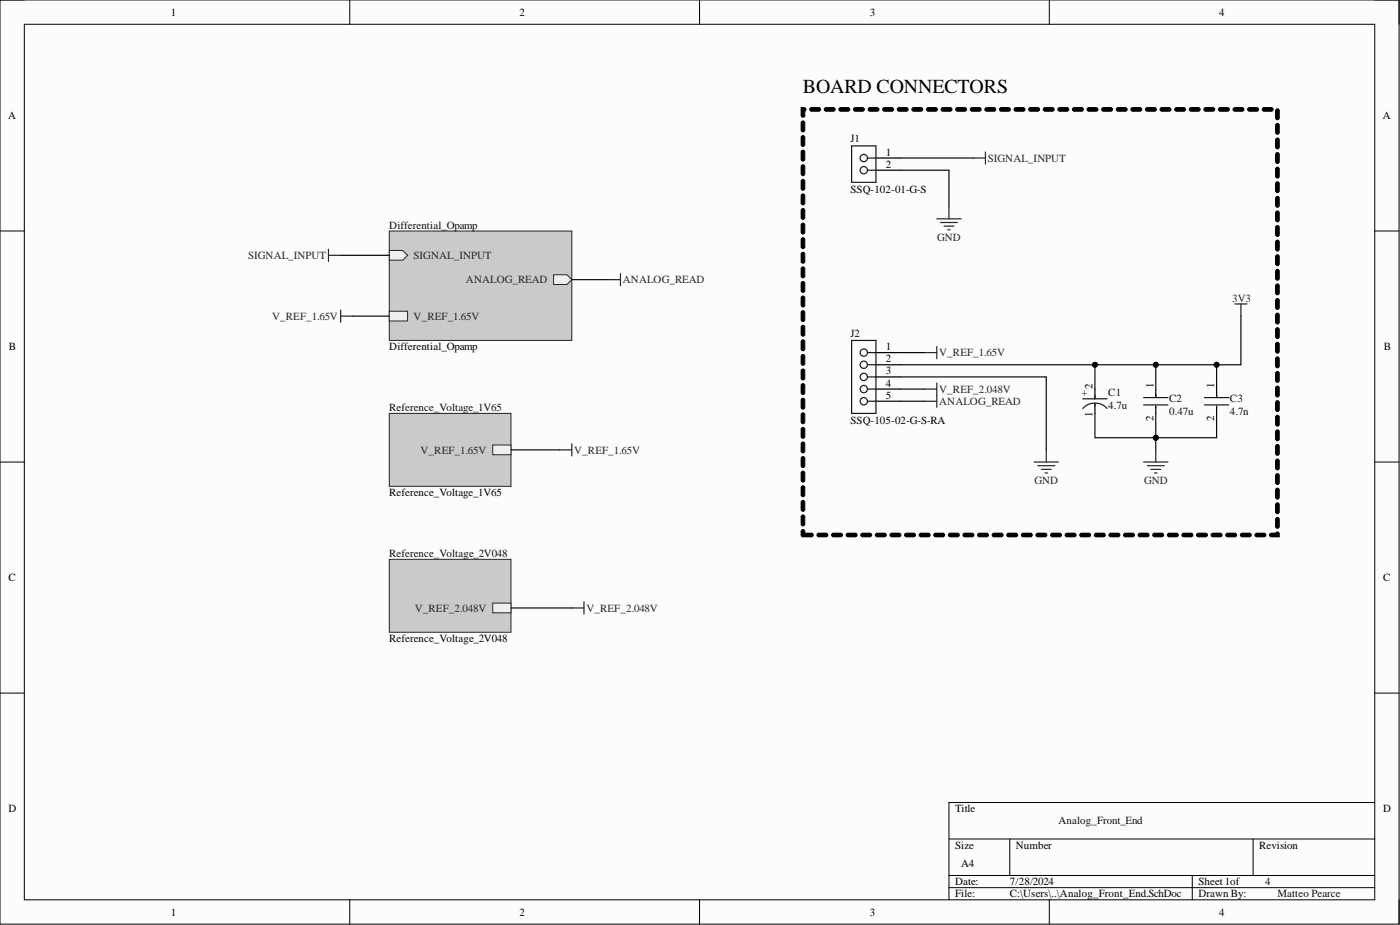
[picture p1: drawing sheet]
<svg xmlns="http://www.w3.org/2000/svg" width="292mm" height="193mm" viewBox="0 0 292 193" stroke-linecap="round" stroke-linejoin="round" font-family="sans-serif">
<defs><g id="words">
<text font-size="4.1" x="167.5" y="19.4">BOARD CONNECTORS</text>
<g font-size="2.3">
<text x="35.6" y="3.3">1</text>
<text x="108.4" y="3.3">2</text>
<text x="181.5" y="3.3">3</text>
<text x="254.3" y="3.3">4</text>
<text x="1.7" y="24.9">A</text>
<text x="288.5" y="24.9">A</text>
<text x="184.8" y="32.5">1</text>
<text x="184.8" y="35">2</text>
<text x="177.4" y="40.3">SSQ-102-01-G-S</text>
<text x="1.9" y="73.1">B</text>
<text x="81.2" y="73.1">Differential_Opamp</text>
<text x="184.8" y="73.1">1</text>
<text x="184.8" y="75.6">2</text>
<text x="288.7" y="73.1">B</text>
<text x="184.8" y="78.1">3</text>
<text x="184.8" y="83.2">5</text>
<text x="184.8" y="80.7">4</text>
<text x="227.9" y="81.2" transform="rotate(-90 227.9 81.2)">2</text>
<text x="240.6" y="80.9" transform="rotate(-90 240.6 80.9)">1</text>
<text x="253.3" y="80.9" transform="rotate(-90 253.3 80.9)">1</text>
<text x="177.4" y="88.5">SSQ-105-02-G-S-RA</text>
<text x="227.9" y="87.1" transform="rotate(-90 227.9 87.1)">1</text>
<text x="240.6" y="87.8" transform="rotate(-90 240.6 87.8)">2</text>
<text x="253.3" y="87.8" transform="rotate(-90 253.3 87.8)">2</text>
<text x="81.2" y="103.5">Reference_Voltage_1V65</text>
<text x="1.8" y="121.3">C</text>
<text x="288.6" y="121.3">C</text>
<text x="81.2" y="133.9">Reference_Voltage_2V048</text>
<text x="1.8" y="169.4">D</text>
<text x="199.3" y="169.4">Title</text>
<text x="288.6" y="169.4">D</text>
<text x="199.3" y="177.1">Size</text>
<text x="212" y="177.1">Number</text>
<text x="262.7" y="177.1">Revision</text>
<text x="199.3" y="184.7">Date:</text>
<text x="200.5" y="180.9">A4</text>
<text x="210.7" y="184.7">7/28/2024</text>
<text x="250" y="184.7">Sheet1of</text>
<text x="35.6" y="191">1</text>
<text x="108.4" y="191">2</text>
<text x="181.5" y="191">3</text>
<text x="199.3" y="187.2">File:</text>
<text x="210.7" y="187.2">C:\Users\..\Analog_Front_End.SchDoc</text>
<text x="250" y="187.2">Drawn By:</text>
<text x="254.3" y="191">4</text>
</g>
<g font-size="2.3" fill="#0e0e0e">
<text x="177.4" y="29.7">J1</text>
<text x="81.2" y="47.7">Differential_Opamp</text>
<text x="177.4" y="70.3">J2</text>
<text x="225.7" y="82.7">+</text>
<text x="231.2" y="82.7">C1</text>
<text x="243.9" y="84">C2</text>
<text x="256.6" y="84">C3</text>
<text x="81.2" y="85.7">Reference_Voltage_1V65</text>
<text x="231.2" y="85.2">4.7u</text>
<text x="243.9" y="86.5">0.47u</text>
<text x="256.6" y="86.5">4.7n</text>
<text x="81.2" y="116.2">Reference_Voltage_2V048</text>
<text x="220.8" y="172">Analog_Front_End</text>
<text x="264" y="184.7">4</text>
<text x="266.5" y="187.2">Matteo Pearce</text>
</g>
<g font-size="2.3" fill="#262626">
<text x="206.1" y="33.7">SIGNAL_INPUT</text>
<text x="195.5" y="50.2">GND</text>
<text x="51.8" y="54">SIGNAL_INPUT</text>
<text x="86.3" y="54">SIGNAL_INPUT</text>
<text x="97.2" y="59.1">ANALOG_READ</text>
<text x="130" y="59.1">ANALOG_READ</text>
<text x="257" y="62.9">3V3</text>
<text x="56.8" y="66.7">V_REF_1.65V</text>
<text x="86.3" y="66.7">V_REF_1.65V</text>
<text x="196" y="74.3">V_REF_1.65V</text>
<text x="196" y="81.9">V_REF_2.048V</text>
<text x="196" y="84.5">ANALOG_READ</text>
<text x="87.7" y="94.6">V_REF_1.65V</text>
<text x="119.8" y="94.6">V_REF_1.65V</text>
<text x="215.8" y="101">GND</text>
<text x="238.7" y="101">GND</text>
<text x="86.6" y="127.6">V_REF_2.048V</text>
<text x="122.3" y="127.6">V_REF_2.048V</text>
</g>
</g></defs>
<path d="M0 0h291.9v192.8h-291.9z" fill-rule="evenodd" fill="#fcfcfc"/>
<path d="M0 0h291.9v192.8h-291.9z" fill="none" stroke="#000" stroke-width=".21"/>
<path d="M5.1 5.1h281.7v182.6h-281.7z" fill-rule="evenodd" fill="#fcfcfc"/>
<g fill="none" stroke="#000" stroke-width=".21">
<path d="M0 0h5.1M73 0v5.1M146 0v5.1M218.9 0v5.1M286.8 0h5.1v5.1M5.1 5.1h281.7v182.6h-281.7zM0 48.2h5.1M286.8 48.2h5.1M0 96.4h5.1M286.8 96.4h5.1M0 144.6h5.1M286.8 144.6h5.1"/>
<path d="M198 175h88.8M210.7 175v7.6M261.4 175v7.6M286.8 167.4h-88.8v20.3M73 187.7v5.1M146 187.7v5.1M198 182.6h88.8M198 185.2h88.8M218.9 187.7v5.1M248.8 182.6v5.1M291.9 187.7v5.1"/>
</g>
<path d="M81.2 86.2h25.4v15.3h-25.4z" fill-rule="evenodd" fill="#cacaca"/>
<path d="M81.2 86.2h25.4v15.3h-25.4z" fill="none" stroke="#262626" stroke-width=".21"/>
<path d="M102.8 92.8h3.8v2.1h-3.8z" fill-rule="evenodd" fill="#f0f0f0"/>
<path d="M102.8 92.8h3.8v2.1h-3.8z" fill="none" stroke="#262626" stroke-width=".21"/>
<path d="M81.2 116.7h25.4v15.2h-25.4z" fill-rule="evenodd" fill="#cacaca"/>
<path d="M81.2 116.7h25.4v15.2h-25.4z" fill="none" stroke="#262626" stroke-width=".21"/>
<path d="M102.8 125.8h3.8v2h-3.8z" fill-rule="evenodd" fill="#f0f0f0"/>
<path d="M102.8 125.8h3.8v2h-3.8z" fill="none" stroke="#262626" stroke-width=".21"/>
<path d="M81.2 48.2h38.1v22.8h-38.1z" fill-rule="evenodd" fill="#cacaca"/>
<path d="M81.2 48.2h38.1v22.8h-38.1z" fill="none" stroke="#262626" stroke-width=".21"/>
<path d="M115.5 57.3h2.8l1 1-1 1.1h-2.8z" fill-rule="evenodd" fill="#f0f0f0"/>
<path d="M115.5 57.3h2.8l1 1-1 1.1h-2.8z" fill="none" stroke="#262626" stroke-width=".21"/>
<path d="M81.2 52.2h2.8l1 1.1-1 1h-2.8z" fill-rule="evenodd" fill="#f0f0f0"/>
<path d="M81.2 52.2h2.8l1 1.1-1 1h-2.8z" fill="none" stroke="#262626" stroke-width=".21"/>
<path d="M81.2 64.9h3.8v2.1h-3.8z" fill-rule="evenodd" fill="#f0f0f0"/>
<path d="M81.2 64.9h3.8v2.1h-3.8z" fill="none" stroke="#262626" stroke-width=".21"/>
<g fill="none" stroke="#000" stroke-width=".25">
<path d="M182.8 33h5M182.8 35.5h5M182.8 73.6h5M182.8 78.6h5M182.8 76.1h5M182.8 83.7h5M182.8 81.2h5M228.5 81.2v2M228.5 84.2v2M241.1 81.2v1.7M241.1 84.7v1.5M253.8 81.2v1.7"/>
<path d="M253.8 84.7v1.5"/>
</g>
<g fill="none" stroke="#1c1c1c" stroke-width=".25">
<path d="M177.7 30.4h5.1v7.6h-5.1zM181 35.5h1.8M181 33h1.8M177.7 71h5.1v15.2h-5.1zM181 76.1h1.8M181 78.6h1.8M181 73.6h1.8M181 81.2h1.8M181 83.7h1.8M225.9 85.2a3.4 3.4 0 0 1 5.1 0M225.9 83.2h5.1M228.5 82.4v.8"/>
<path d="M228.5 84.2v.5M238.6 82.9h5.1M238.6 84.5h5.1M241.1 82.2v.7M241.1 84.7v.3M251.3 82.9h5.1M251.3 84.5h5.1M253.8 82.2v.7M253.8 84.7v.3"/>
<circle cx="180.2" cy="33" r=".76"/>
<circle cx="180.2" cy="35.5" r=".76"/>
<circle cx="180.2" cy="78.6" r=".76"/>
<circle cx="180.2" cy="76.1" r=".76"/>
<circle cx="180.2" cy="73.6" r=".76"/>
<circle cx="180.2" cy="83.7" r=".76"/>
<circle cx="180.2" cy="81.2" r=".76"/>
</g>
<g fill="none" stroke="#262626" stroke-width=".25">
<path d="M203.1 33h2.5M205.6 31.7v2.5M68.5 52v2.5M68.5 53.3h2.6M126.9 58.3h2.6M129.5 57.1v2.5M195.5 45.7h5M196.2 46.4h3.6M197 47.2h2M197.7 47.9h.5M198 43.1v2.6M71.1 64.7v2.5"/>
<path d="M71.1 65.9h2.5M192.9 73.6h2.6M195.5 72.3v2.5M195.5 79.9v5.1M257.6 63.4h2.6M258.9 63.4v2.5M116.8 93.9h2.5M119.3 92.6v2.5M192.9 81.2h2.6M192.9 83.7h2.6M215.8 96.4h5M216.5 97.2h3.6"/>
<path d="M217.3 97.9h2M218 98.7h.6M218.3 93.9v2.5M238.6 96.4h5.1M239.4 97.2h3.5M240.1 97.9h2.1M240.9 98.7h.5M241.1 93.9v2.5M119.3 126.8h2.5M121.8 125.6v2.5"/>
</g>
<path d="M167.2 110.7a.38 .38 0 0 1 .4-.2 .38 .38 0 0 1 .3 .3v.8a.38 .38 0 0 1-.4 .4 .38 .38 0 0 1-.4-.4zM167.2 107.6a.38 .38 0 0 1 .4-.2 .38 .38 0 0 1 .3 .4v1.5a.38 .38 0 0 1-.4 .4 .38 .38 0 0 1-.4-.4zM167.2 104.6a.38 .38 0 0 1 .4-.2 .38 .38 0 0 1 .3 .4v1.5a.38 .38 0 0 1-.4 .4 .38 .38 0 0 1-.4-.4zM167.2 101.5a.38 .38 0 0 1 .4-.2 .38 .38 0 0 1 .3 .4v1.5a.38 .38 0 0 1-.4 .4 .38 .38 0 0 1-.4-.4zM167.2 98.5a.38 .38 0 0 1 .4-.2 .38 .38 0 0 1 .3 .4v1.5a.38 .38 0 0 1-.4 .4 .38 .38 0 0 1-.4-.4zM167.2 95.4a.38 .38 0 0 1 .4-.1 .38 .38 0 0 1 .3 .3v1.6a.38 .38 0 0 1-.4 .3 .38 .38 0 0 1-.4-.3zM167.2 92.4a.38 .38 0 0 1 .4-.2 .38 .38 0 0 1 .3 .4v1.5a.38 .38 0 0 1-.4 .4 .38 .38 0 0 1-.4-.4zM167.2 89.4a.38 .38 0 0 1 .4-.2 .38 .38 0 0 1 .3 .3v1.6a.38 .38 0 0 1-.4 .3 .38 .38 0 0 1-.4-.3zM167.2 86.3a.38 .38 0 0 1 .4-.2 .38 .38 0 0 1 .3 .4v1.5a.38 .38 0 0 1-.4 .4 .38 .38 0 0 1-.4-.4zM167.2 83.3a.38 .38 0 0 1 .4-.2 .38 .38 0 0 1 .3 .4v1.5a.38 .38 0 0 1-.4 .4 .38 .38 0 0 1-.4-.4zM167.2 80.2a.38 .38 0 0 1 .4-.2 .38 .38 0 0 1 .3 .4v1.5a.38 .38 0 0 1-.4 .4 .38 .38 0 0 1-.4-.4zM167.2 77.2a.38 .38 0 0 1 .4-.2 .38 .38 0 0 1 .3 .4v1.5a.38 .38 0 0 1-.4 .4 .38 .38 0 0 1-.4-.4zM167.2 74.1a.38 .38 0 0 1 .4-.1 .38 .38 0 0 1 .3 .3v1.5a.38 .38 0 0 1-.4 .4 .38 .38 0 0 1-.4-.4zM167.2 71.1a.38 .38 0 0 1 .4-.2 .38 .38 0 0 1 .3 .4v1.5a.38 .38 0 0 1-.4 .4 .38 .38 0 0 1-.4-.4zM167.2 68a.38 .38 0 0 1 .4-.1 .38 .38 0 0 1 .3 .3v1.6a.38 .38 0 0 1-.4 .3 .38 .38 0 0 1-.4-.3zM167.2 65a.38 .38 0 0 1 .4-.2 .38 .38 0 0 1 .3 .4v1.5a.38 .38 0 0 1-.4 .4 .38 .38 0 0 1-.4-.4zM167.2 62a.38 .38 0 0 1 .4-.2 .38 .38 0 0 1 .3 .3v1.6a.38 .38 0 0 1-.4 .3 .38 .38 0 0 1-.4-.3zM167.2 58.9a.38 .38 0 0 1 .4-.2 .38 .38 0 0 1 .3 .4v1.5a.38 .38 0 0 1-.4 .4 .38 .38 0 0 1-.4-.4zM167.2 55.9a.38 .38 0 0 1 .4-.2 .38 .38 0 0 1 .3 .4v1.5a.38 .38 0 0 1-.4 .4 .38 .38 0 0 1-.4-.4zM167.2 52.8a.38 .38 0 0 1 .4-.2 .38 .38 0 0 1 .3 .4v1.5a.38 .38 0 0 1-.4 .4 .38 .38 0 0 1-.4-.4zM167.2 49.8a.38 .38 0 0 1 .4-.2 .38 .38 0 0 1 .3 .4v1.5a.38 .38 0 0 1-.4 .4 .38 .38 0 0 1-.4-.4zM167.2 46.7a.38 .38 0 0 1 .4-.1 .38 .38 0 0 1 .3 .3v1.5a.38 .38 0 0 1-.4 .4 .38 .38 0 0 1-.4-.4zM167.2 43.7a.38 .38 0 0 1 .4-.2 .38 .38 0 0 1 .3 .4v1.5a.38 .38 0 0 1-.4 .4 .38 .38 0 0 1-.4-.4zM167.2 40.6a.38 .38 0 0 1 .4-.1 .38 .38 0 0 1 .3 .3v1.6a.38 .38 0 0 1-.4 .3 .38 .38 0 0 1-.4-.3zM167.2 37.6a.38 .38 0 0 1 .4-.2 .38 .38 0 0 1 .3 .4v1.5a.38 .38 0 0 1-.4 .4 .38 .38 0 0 1-.4-.4zM167.2 34.6a.38 .38 0 0 1 .4-.2 .38 .38 0 0 1 .3 .3v1.6a.38 .38 0 0 1-.4 .3 .38 .38 0 0 1-.4-.3zM167.2 31.5a.38 .38 0 0 1 .4-.2 .38 .38 0 0 1 .3 .4v1.5a.38 .38 0 0 1-.4 .4 .38 .38 0 0 1-.4-.4zM167.2 28.5a.38 .38 0 0 1 .4-.2 .38 .38 0 0 1 .3 .4v1.5a.38 .38 0 0 1-.4 .4 .38 .38 0 0 1-.4-.4zM167.2 25.4a.38 .38 0 0 1 .4-.2 .38 .38 0 0 1 .3 .4v1.5a.38 .38 0 0 1-.4 .4 .38 .38 0 0 1-.4-.4zM167.1 22.4h.7a.38 .38 0 0 1 .4 .4 .38 .38 0 0 1-.4 .4h-.3l.4-.4v1.3a.38 .38 0 0 1-.4 .4 .38 .38 0 0 1-.4-.4zM169 22.6l.3-.2h1.5a.38 .38 0 0 1 .4 .4 .38 .38 0 0 1-.4 .4h-1.5a.38 .38 0 0 1-.3-.6zM172 22.6l.4-.2h1.5a.38 .38 0 0 1 .4 .4 .38 .38 0 0 1-.4 .4h-1.5a.38 .38 0 0 1-.4-.6zM175.1 22.6l.3-.2h1.5a.38 .38 0 0 1 .4 .4 .38 .38 0 0 1-.4 .4h-1.5a.38 .38 0 0 1-.3-.6zM178.1 22.6l.3-.2h1.6a.38 .38 0 0 1 .3 .4 .38 .38 0 0 1-.3 .4h-1.6a.38 .38 0 0 1-.3-.6zM181.2 22.6l.3-.2h1.5a.38 .38 0 0 1 .4 .4 .38 .38 0 0 1-.4 .4h-1.5a.38 .38 0 0 1-.3-.6zM184.2 22.6l.3-.2h1.6a.38 .38 0 0 1 .3 .4 .38 .38 0 0 1-.3 .4h-1.6a.38 .38 0 0 1-.3-.6zM187.3 22.6l.3-.2h1.5a.38 .38 0 0 1 .4 .4 .38 .38 0 0 1-.4 .4h-1.5a.38 .38 0 0 1-.3-.6zM190.3 22.6l.3-.2h1.6a.38 .38 0 0 1 .3 .4 .38 .38 0 0 1-.3 .4h-1.6a.38 .38 0 0 1-.3-.6zM193.3 22.6l.4-.2h1.5a.38 .38 0 0 1 .4 .4 .38 .38 0 0 1-.4 .4h-1.5a.38 .38 0 0 1-.4-.6zM196.4 22.6l.3-.2h1.5a.38 .38 0 0 1 .4 .4 .38 .38 0 0 1-.4 .4h-1.5a.38 .38 0 0 1-.3-.6zM199.4 22.6l.4-.2h1.5a.38 .38 0 0 1 .4 .4 .38 .38 0 0 1-.4 .4h-1.5a.38 .38 0 0 1-.4-.6zM202.5 22.6l.3-.2h1.5a.38 .38 0 0 1 .4 .4 .38 .38 0 0 1-.4 .4h-1.5a.38 .38 0 0 1-.3-.6zM205.5 22.6l.4-.2h1.5a.38 .38 0 0 1 .4 .4 .38 .38 0 0 1-.4 .4h-1.5a.38 .38 0 0 1-.4-.6zM208.6 22.6l.3-.2h1.5a.38 .38 0 0 1 .4 .4 .38 .38 0 0 1-.4 .4h-1.5a.38 .38 0 0 1-.3-.6zM211.6 22.6l.4-.2h1.5a.38 .38 0 0 1 .4 .4 .38 .38 0 0 1-.4 .4h-1.5a.38 .38 0 0 1-.4-.6zM214.7 22.6l.3-.2h1.5a.38 .38 0 0 1 .4 .4 .38 .38 0 0 1-.4 .4h-1.5a.38 .38 0 0 1-.3-.6zM217.7 22.6l.3-.2h1.6a.38 .38 0 0 1 .3 .4 .38 .38 0 0 1-.3 .4h-1.6a.38 .38 0 0 1-.3-.6zM220.8 22.6l.3-.2h1.5a.38 .38 0 0 1 .4 .4 .38 .38 0 0 1-.4 .4h-1.5a.38 .38 0 0 1-.3-.6zM223.8 22.6l.3-.2h1.6a.38 .38 0 0 1 .3 .4 .38 .38 0 0 1-.3 .4h-1.6a.38 .38 0 0 1-.3-.6zM226.9 22.6l.3-.2h1.5a.38 .38 0 0 1 .4 .4 .38 .38 0 0 1-.4 .4h-1.5a.38 .38 0 0 1-.3-.6zM229.9 22.6l.3-.2h1.6a.38 .38 0 0 1 .3 .4 .38 .38 0 0 1-.3 .4h-1.6a.38 .38 0 0 1-.3-.6zM232.9 22.6l.4-.2h1.5a.38 .38 0 0 1 .4 .4 .38 .38 0 0 1-.4 .4h-1.5a.38 .38 0 0 1-.4-.6zM236 22.6l.3-.2h1.5a.38 .38 0 0 1 .4 .4 .38 .38 0 0 1-.4 .4h-1.5a.38 .38 0 0 1-.3-.6zM239 22.6l.4-.2h1.5a.38 .38 0 0 1 .4 .4 .38 .38 0 0 1-.4 .4h-1.5a.38 .38 0 0 1-.4-.6zM242.1 22.6l.3-.2h1.5a.38 .38 0 0 1 .4 .4 .38 .38 0 0 1-.4 .4h-1.5a.38 .38 0 0 1-.3-.6zM245.1 22.6l.4-.2h1.5a.38 .38 0 0 1 .4 .4 .38 .38 0 0 1-.4 .4h-1.5a.38 .38 0 0 1-.4-.6zM248.2 22.6l.3-.2h1.5a.38 .38 0 0 1 .4 .4 .38 .38 0 0 1-.4 .4h-1.5a.38 .38 0 0 1-.3-.6zM251.2 22.6l.3-.2h1.6a.38 .38 0 0 1 .4 .4 .38 .38 0 0 1-.4 .4h-1.6a.38 .38 0 0 1-.3-.6zM254.3 22.6l.3-.2h1.5a.38 .38 0 0 1 .4 .4 .38 .38 0 0 1-.4 .4h-1.5a.38 .38 0 0 1-.3-.6zM257.3 22.6l.3-.2h1.6a.38 .38 0 0 1 .3 .4 .38 .38 0 0 1-.3 .4h-1.6a.38 .38 0 0 1-.3-.6zM260.4 22.6l.3-.2h1.5a.38 .38 0 0 1 .4 .4 .38 .38 0 0 1-.4 .4h-1.5a.38 .38 0 0 1-.3-.6zM263.4 22.6l.3-.2h1.6a.38 .38 0 0 1 .3 .4 .38 .38 0 0 1-.3 .4h-1.6a.38 .38 0 0 1-.3-.6zM266.2 22.9a.38 .38 0 0 1 .4-.2 .38 .38 0 0 1 .3 .4v1.5a.38 .38 0 0 1-.4 .4 .38 .38 0 0 1-.4-.4zM266.2 25.9a.38 .38 0 0 1 .4-.1 .38 .38 0 0 1 .3 .3v1.5a.38 .38 0 0 1-.4 .4 .38 .38 0 0 1-.4-.4zM266.2 29a.38 .38 0 0 1 .4-.2 .38 .38 0 0 1 .3 .4v1.5a.38 .38 0 0 1-.4 .4 .38 .38 0 0 1-.4-.4zM266.2 32a.38 .38 0 0 1 .4-.2 .38 .38 0 0 1 .3 .4v1.5a.38 .38 0 0 1-.4 .4 .38 .38 0 0 1-.4-.4zM266.2 35.1a.38 .38 0 0 1 .4-.2 .38 .38 0 0 1 .3 .4v1.5a.38 .38 0 0 1-.4 .4 .38 .38 0 0 1-.4-.4zM266.2 38.1a.38 .38 0 0 1 .4-.2 .38 .38 0 0 1 .3 .4v1.5a.38 .38 0 0 1-.4 .4 .38 .38 0 0 1-.4-.4zM266.2 41.2a.38 .38 0 0 1 .4-.2 .38 .38 0 0 1 .3 .3v1.6a.38 .38 0 0 1-.4 .3 .38 .38 0 0 1-.4-.3zM266.2 44.2a.38 .38 0 0 1 .4-.2 .38 .38 0 0 1 .3 .4v1.5a.38 .38 0 0 1-.4 .4 .38 .38 0 0 1-.4-.4zM266.2 47.2a.38 .38 0 0 1 .4-.1 .38 .38 0 0 1 .3 .3v1.6a.38 .38 0 0 1-.4 .3 .38 .38 0 0 1-.4-.3zM266.2 50.3a.38 .38 0 0 1 .4-.2 .38 .38 0 0 1 .3 .4v1.5a.38 .38 0 0 1-.4 .4 .38 .38 0 0 1-.4-.4zM266.2 53.3a.38 .38 0 0 1 .4-.2 .38 .38 0 0 1 .3 .4v1.5a.38 .38 0 0 1-.4 .4 .38 .38 0 0 1-.4-.4zM266.2 56.4a.38 .38 0 0 1 .4-.2 .38 .38 0 0 1 .3 .4v1.5a.38 .38 0 0 1-.4 .4 .38 .38 0 0 1-.4-.4zM266.2 59.4a.38 .38 0 0 1 .4-.2 .38 .38 0 0 1 .3 .4v1.5a.38 .38 0 0 1-.4 .4 .38 .38 0 0 1-.4-.4zM266.2 62.5a.38 .38 0 0 1 .4-.2 .38 .38 0 0 1 .3 .4v1.5a.38 .38 0 0 1-.4 .4 .38 .38 0 0 1-.4-.4zM266.2 65.5a.38 .38 0 0 1 .4-.2 .38 .38 0 0 1 .3 .4v1.5a.38 .38 0 0 1-.4 .4 .38 .38 0 0 1-.4-.4zM266.2 68.6a.38 .38 0 0 1 .4-.2 .38 .38 0 0 1 .3 .3v1.6a.38 .38 0 0 1-.4 .3 .38 .38 0 0 1-.4-.3zM266.2 71.6a.38 .38 0 0 1 .4-.2 .38 .38 0 0 1 .3 .4v1.5a.38 .38 0 0 1-.4 .4 .38 .38 0 0 1-.4-.4zM266.2 74.6a.38 .38 0 0 1 .4-.1 .38 .38 0 0 1 .3 .3v1.5a.38 .38 0 0 1-.4 .4 .38 .38 0 0 1-.4-.4zM266.2 77.7a.38 .38 0 0 1 .4-.2 .38 .38 0 0 1 .3 .4v1.5a.38 .38 0 0 1-.4 .4 .38 .38 0 0 1-.4-.4zM266.2 80.7a.38 .38 0 0 1 .4-.2 .38 .38 0 0 1 .3 .4v1.5a.38 .38 0 0 1-.4 .4 .38 .38 0 0 1-.4-.4zM266.2 83.8a.38 .38 0 0 1 .4-.2 .38 .38 0 0 1 .3 .4v1.5a.38 .38 0 0 1-.4 .4 .38 .38 0 0 1-.4-.4zM266.2 86.8a.38 .38 0 0 1 .4-.2 .38 .38 0 0 1 .3 .4v1.5a.38 .38 0 0 1-.4 .4 .38 .38 0 0 1-.4-.4zM266.2 89.9a.38 .38 0 0 1 .4-.2 .38 .38 0 0 1 .3 .3v1.6a.38 .38 0 0 1-.4 .4 .38 .38 0 0 1-.4-.4zM266.2 92.9a.38 .38 0 0 1 .4-.2 .38 .38 0 0 1 .3 .4v1.5a.38 .38 0 0 1-.4 .4 .38 .38 0 0 1-.4-.4zM266.2 95.9a.38 .38 0 0 1 .4-.1 .38 .38 0 0 1 .3 .3v1.6a.38 .38 0 0 1-.4 .3 .38 .38 0 0 1-.4-.3zM266.2 99a.38 .38 0 0 1 .4-.2 .38 .38 0 0 1 .3 .4v1.5a.38 .38 0 0 1-.4 .4 .38 .38 0 0 1-.4-.4zM266.2 102a.38 .38 0 0 1 .4-.1 .38 .38 0 0 1 .3 .3v1.5a.38 .38 0 0 1-.4 .4 .38 .38 0 0 1-.4-.4zM266.2 105.1a.38 .38 0 0 1 .4-.2 .38 .38 0 0 1 .3 .4v1.5a.38 .38 0 0 1-.4 .4 .38 .38 0 0 1-.4-.4zM266.2 108.1a.38 .38 0 0 1 .4-.2 .38 .38 0 0 1 .3 .4v1.5a.38 .38 0 0 1-.4 .4 .38 .38 0 0 1-.4-.4zM264.9 111.4l.4-.2h1.2l-.4 .4a.47 .47 0 0 1 .4-.6l.4 .2v.8h-1.6a.38 .38 0 0 1-.4-.6zM261.9 111.4l.3-.2h1.5a.38 .38 0 0 1 .4 .4 .38 .38 0 0 1-.4 .4h-1.5a.38 .38 0 0 1-.3-.6zM258.8 111.4l.4-.2h1.5a.38 .38 0 0 1 .4 .4 .38 .38 0 0 1-.4 .4h-1.5a.38 .38 0 0 1-.4-.6zM255.8 111.4l.3-.2h1.5a.38 .38 0 0 1 .4 .4 .38 .38 0 0 1-.4 .4h-1.5a.38 .38 0 0 1-.3-.6zM252.7 111.4l.4-.2h1.5a.38 .38 0 0 1 .4 .4 .38 .38 0 0 1-.4 .4h-1.5a.38 .38 0 0 1-.4-.6zM249.7 111.4l.3-.2h1.5a.38 .38 0 0 1 .4 .4 .38 .38 0 0 1-.4 .4h-1.5a.38 .38 0 0 1-.3-.6zM246.7 111.4l.3-.2h1.5a.38 .38 0 0 1 .4 .4 .38 .38 0 0 1-.4 .4h-1.5a.38 .38 0 0 1-.3-.6zM243.6 111.4l.3-.2h1.6a.38 .38 0 0 1 .3 .4 .38 .38 0 0 1-.3 .4h-1.6a.38 .38 0 0 1-.3-.6zM240.6 111.4l.3-.2h1.5a.38 .38 0 0 1 .4 .4 .38 .38 0 0 1-.4 .4h-1.5a.38 .38 0 0 1-.3-.6zM237.5 111.4l.3-.2h1.6a.38 .38 0 0 1 .3 .4 .38 .38 0 0 1-.3 .4h-1.6a.38 .38 0 0 1-.3-.6zM234.5 111.4l.3-.2h1.5a.38 .38 0 0 1 .4 .4 .38 .38 0 0 1-.4 .4h-1.5a.38 .38 0 0 1-.3-.6zM231.4 111.4l.4-.2h1.5a.38 .38 0 0 1 .4 .4 .38 .38 0 0 1-.4 .4h-1.5a.38 .38 0 0 1-.4-.6zM228.4 111.4l.3-.2h1.5a.38 .38 0 0 1 .4 .4 .38 .38 0 0 1-.4 .4h-1.5a.38 .38 0 0 1-.3-.6zM225.3 111.4l.4-.2h1.5a.38 .38 0 0 1 .4 .4 .38 .38 0 0 1-.4 .4h-1.5a.38 .38 0 0 1-.4-.6zM222.3 111.4l.3-.2h1.5a.38 .38 0 0 1 .4 .4 .38 .38 0 0 1-.4 .4h-1.5a.38 .38 0 0 1-.3-.6zM219.2 111.4l.4-.2h1.5a.38 .38 0 0 1 .4 .4 .38 .38 0 0 1-.4 .4h-1.5a.38 .38 0 0 1-.4-.6zM216.2 111.4l.3-.2h1.5a.38 .38 0 0 1 .4 .4 .38 .38 0 0 1-.4 .4h-1.5a.38 .38 0 0 1-.3-.6zM213.1 111.4l.4-.2h1.5a.38 .38 0 0 1 .4 .4 .38 .38 0 0 1-.4 .4h-1.5a.38 .38 0 0 1-.4-.6zM210.1 111.4l.3-.2h1.6a.38 .38 0 0 1 .3 .4 .38 .38 0 0 1-.3 .4h-1.6a.38 .38 0 0 1-.3-.6zM207.1 111.4l.3-.2h1.5a.38 .38 0 0 1 .4 .4 .38 .38 0 0 1-.4 .4h-1.5a.38 .38 0 0 1-.3-.6zM204 111.4l.3-.2h1.6a.38 .38 0 0 1 .3 .4 .38 .38 0 0 1-.3 .4h-1.6a.38 .38 0 0 1-.3-.6zM201 111.4l.3-.2h1.5a.38 .38 0 0 1 .4 .4 .38 .38 0 0 1-.4 .4h-1.5a.38 .38 0 0 1-.3-.6zM197.9 111.4l.3-.2h1.6a.38 .38 0 0 1 .3 .4 .38 .38 0 0 1-.3 .4h-1.6a.38 .38 0 0 1-.3-.6zM194.9 111.4l.3-.2h1.5a.38 .38 0 0 1 .4 .4 .38 .38 0 0 1-.4 .4h-1.5a.38 .38 0 0 1-.3-.6zM191.8 111.4l.4-.2h1.5a.38 .38 0 0 1 .4 .4 .38 .38 0 0 1-.4 .4h-1.5a.38 .38 0 0 1-.4-.6zM188.8 111.4l.3-.2h1.5a.38 .38 0 0 1 .4 .4 .38 .38 0 0 1-.4 .4h-1.5a.38 .38 0 0 1-.3-.6zM185.7 111.4l.4-.2h1.5a.38 .38 0 0 1 .4 .4 .38 .38 0 0 1-.4 .4h-1.5a.38 .38 0 0 1-.4-.6zM182.7 111.4l.3-.2h1.5a.38 .38 0 0 1 .4 .4 .38 .38 0 0 1-.4 .4h-1.5a.38 .38 0 0 1-.3-.6zM179.6 111.4l.4-.2h1.5a.38 .38 0 0 1 .4 .4 .38 .38 0 0 1-.4 .4h-1.5a.38 .38 0 0 1-.4-.6zM176.6 111.4l.3-.2h1.5a.38 .38 0 0 1 .4 .4 .38 .38 0 0 1-.4 .4h-1.5a.38 .38 0 0 1-.3-.6zM173.5 111.4l.4-.2h1.5a.38 .38 0 0 1 .4 .4 .38 .38 0 0 1-.4 .4h-1.5a.38 .38 0 0 1-.4-.6zM170.5 111.4l.3-.2h1.6a.38 .38 0 0 1 .3 .4 .38 .38 0 0 1-.3 .4h-1.6a.38 .38 0 0 1-.3-.6zM167.5 111.4l.3-.2h1.5a.38 .38 0 0 1 .4 .4 .38 .38 0 0 1-.4 .4h-1.5a.38 .38 0 0 1-.3-.6z" fill="#000" stroke="#000" stroke-width=".21"/>
<path d="M187.8 35.5h10.2v7.6M119.3 58.3h7.6M241.1 86.2v7.7" fill="none" stroke="#0e0e0e" stroke-width=".25"/>
<circle cx="241.1" cy="91.3" r=".51" fill="#0e0e0e"/>
<circle cx="241.1" cy="91.3" r=".51" fill="none" stroke="#0e0e0e" stroke-width=".21"/>
<path d="M228.5 86.2v5.1h12.6" fill="none" stroke="#0e0e0e" stroke-width=".25"/>
<circle cx="241.1" cy="91.3" r=".51" fill="#0e0e0e"/>
<circle cx="241.1" cy="91.3" r=".51" fill="none" stroke="#0e0e0e" stroke-width=".21"/>
<path d="M253.8 86.2v5.1h-12.7" fill="none" stroke="#0e0e0e" stroke-width=".25"/>
<circle cx="241.1" cy="91.3" r=".51" fill="#0e0e0e"/>
<circle cx="241.1" cy="91.3" r=".51" fill="none" stroke="#0e0e0e" stroke-width=".21"/>
<path d="M187.8 33h15.3M71.1 53.3h10.1M73.6 65.9h7.6M187.8 78.6h30.5v15.3M187.8 76.1h66v5.1M187.8 73.6h5.1M106.6 93.9h10.2M187.8 83.7h5.1M187.8 81.2h5.1M106.6 126.8h12.7" fill="none" stroke="#0e0e0e" stroke-width=".25"/>
<circle cx="228.5" cy="76.1" r=".51" fill="#0e0e0e"/>
<circle cx="228.5" cy="76.1" r=".51" fill="none" stroke="#0e0e0e" stroke-width=".21"/>
<circle cx="241.1" cy="76.1" r=".51" fill="#0e0e0e"/>
<circle cx="241.1" cy="76.1" r=".51" fill="none" stroke="#0e0e0e" stroke-width=".21"/>
<circle cx="253.8" cy="76.1" r=".51" fill="#0e0e0e"/>
<circle cx="253.8" cy="76.1" r=".51" fill="none" stroke="#0e0e0e" stroke-width=".21"/>
<path d="M258.9 65.9v10.2h-5.1" fill="none" stroke="#0e0e0e" stroke-width=".25"/>
<circle cx="253.8" cy="76.1" r=".51" fill="#0e0e0e"/>
<circle cx="253.8" cy="76.1" r=".51" fill="none" stroke="#0e0e0e" stroke-width=".21"/>
<path d="M228.5 76.1v5.1" fill="none" stroke="#0e0e0e" stroke-width=".25"/>
<circle cx="228.5" cy="76.1" r=".51" fill="#0e0e0e"/>
<circle cx="228.5" cy="76.1" r=".51" fill="none" stroke="#0e0e0e" stroke-width=".21"/>
<path d="M241.1 76.1v5.1" fill="none" stroke="#0e0e0e" stroke-width=".25"/>
<circle cx="241.1" cy="76.1" r=".51" fill="#0e0e0e"/>
<circle cx="241.1" cy="76.1" r=".51" fill="none" stroke="#0e0e0e" stroke-width=".21"/>
<use href="#words"/>
</svg>
